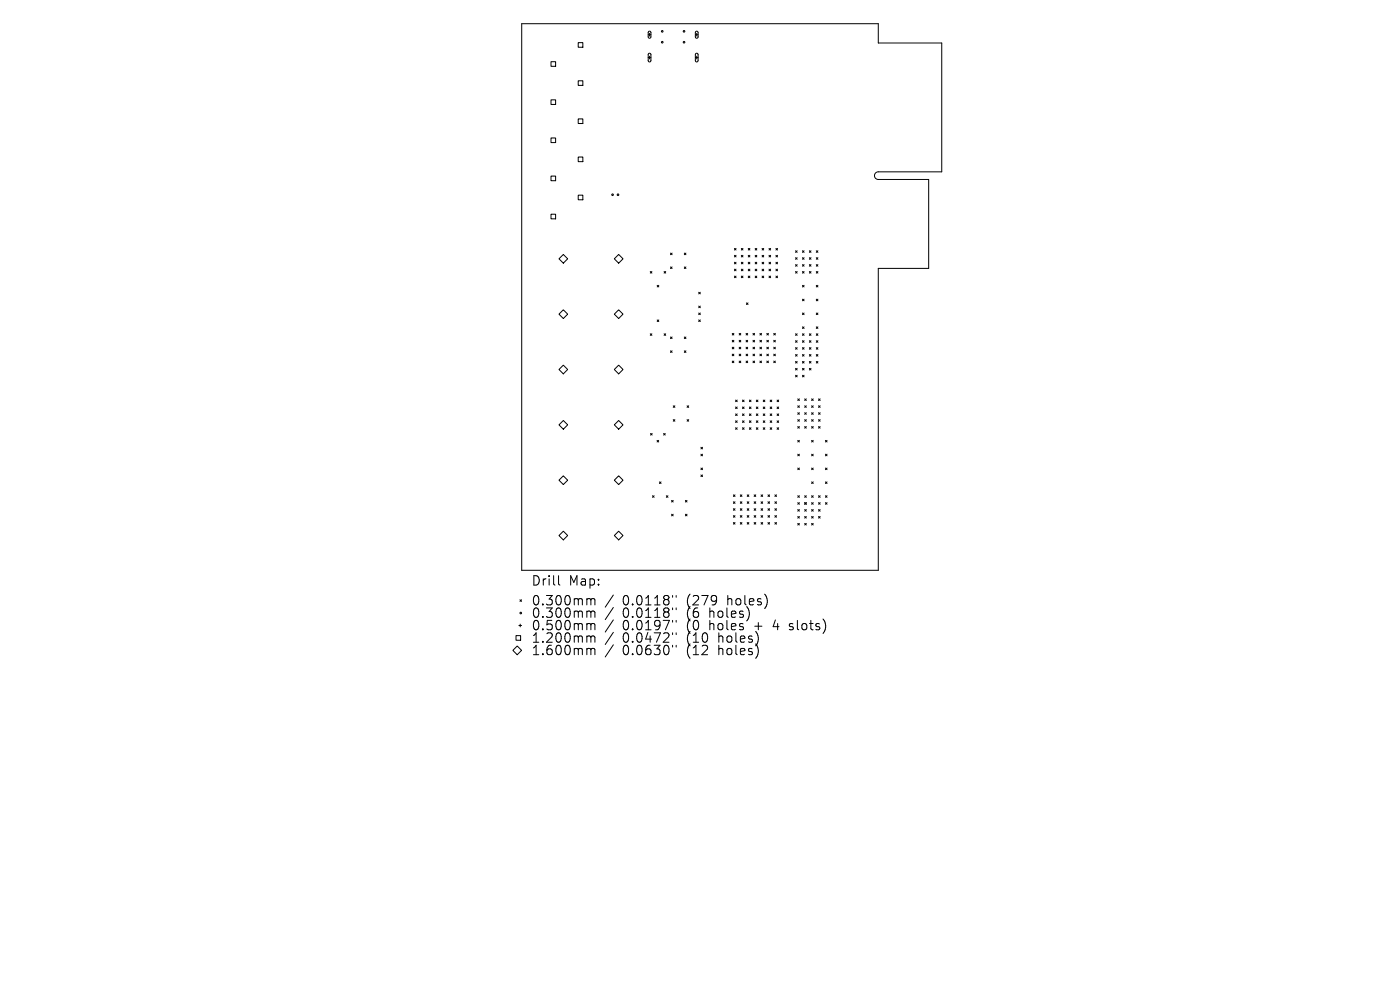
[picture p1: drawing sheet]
<svg xmlns="http://www.w3.org/2000/svg" width="297mm" height="210mm" viewBox="0 0 297 210" stroke-linecap="round" stroke-linejoin="round" font-family="sans-serif">
<defs><g id="words">
<g font-size="2.8">
<text x="112.6" y="124.5">Drill</text>
<text x="120.7" y="124.5">Map:</text>
<text x="112.6" y="128.7">0.300mm</text>
<text x="112.6" y="131.3">0.300mm</text>
<text x="132.1" y="128.7">0.0118&quot;</text>
<text x="132.1" y="131.3">0.0118&quot;</text>
<text x="145.8" y="128.7">(279</text>
<text x="145.8" y="131.3">(6</text>
<text x="150.8" y="131.3">holes)</text>
<text x="154.6" y="128.7">holes)</text>
<text x="112.6" y="134">0.500mm</text>
<text x="112.6" y="136.6">1.200mm</text>
<text x="132.1" y="134">0.0197&quot;</text>
<text x="132.1" y="136.6">0.0472&quot;</text>
<text x="145.8" y="134">(0</text>
<text x="145.8" y="136.6">(10</text>
<text x="150.8" y="134">holes</text>
<text x="152.7" y="136.6">holes)</text>
<text x="160.5" y="134">+</text>
<text x="164.7" y="134">4</text>
<text x="168.3" y="134">slots)</text>
<text x="112.6" y="139.3">1.600mm</text>
<text x="132.1" y="139.3">0.0630&quot;</text>
<text x="145.8" y="139.3">(12</text>
<text x="152.7" y="139.3">holes)</text>
</g>
</g></defs>
<g fill="none" stroke="#000" stroke-width=".21">
<path d="M110.7 5h75.6v4.1h13.5v27.4h-13.5a.81 .81 0 0 0-.8 .8 .81 .81 0 0 0 .8 .8h10.7v18.8h-10.7v64.1h-75.6zM116.9 13.1h1v1h-1zM122.7 9h.9v1h-.9zM122.7 17.1h.9v1h-.9zM137.5 7.4h.6M137.5 12.2h.6M137.6 6.7l.3-.1 .2 .3v1l-.3 .2-.3-.2zM137.6 11.4l.3-.1 .2 .2v1.4l-.3 .2-.3-.2zM137.8 7.1v.6M137.8 11.9v.6M147.5 7.4h.6M147.5 12.2h.6"/>
<path d="M147.6 6.7l.3-.1 .2 .3v1l-.2 .2-.4-.2zM147.6 11.4l.3-.1 .2 .2v1.4l-.2 .2-.4-.2zM147.8 7.1v.6M147.8 11.9v.6M116.9 21.2h1v1h-1zM116.9 29.3h1v.9h-1zM116.9 37.4h1v.9h-1zM122.7 25.2h.9v1h-.9zM122.7 33.3h.9v1h-.9zM116.9 45.4h1v1h-1zM118.6 54.9l.9-.9 .9 .9-.9 .9zM122.7 41.4h.9v1h-.9z"/>
<path d="M130.3 54.9l.9-.9 1 .9-1 .9zM137.9 57.6l.4 .3M138.3 57.6l-.4 .3M140.9 57.6l.3 .3M141.2 57.6l-.3 .3M142.2 53.7l.4 .3M142.2 56.6l.4 .4M142.6 53.7l-.4 .3M142.6 56.6l-.4 .4M145.2 56.6l.3 .4M145.2 53.7l.3 .3M145.5 53.7l-.3 .3"/>
<path d="M145.5 56.6l-.3 .4M155.8 52.7l.3 .3M155.8 54.2l.3 .3M155.8 55.6l.3 .4M155.8 57.1l.3 .3M155.8 58.6l.3 .3M156.1 52.7l-.3 .3M156.1 54.2l-.3 .3M156.1 55.6l-.3 .4M156.1 57.1l-.3 .3M156.1 58.6l-.3 .3M157.3 54.2l.3 .3"/>
<path d="M157.3 55.6l.3 .4M157.3 57.1l.3 .3M157.3 58.6l.3 .3M157.3 52.7l.3 .3M157.6 52.7l-.3 .3M157.6 54.2l-.3 .3M157.6 55.6l-.3 .4M157.6 57.1l-.3 .3M157.6 58.6l-.3 .3M158.7 55.6l.4 .4M158.7 57.1l.4 .3M158.7 54.2l.4 .3"/>
<path d="M158.7 52.7l.4 .3M158.7 58.6l.4 .3M159.1 52.7l-.4 .3M159.1 54.2l-.4 .3M159.1 55.6l-.4 .4M159.1 57.1l-.4 .3M159.1 58.6l-.4 .3M160.2 57.1l.4 .3M160.2 58.6l.4 .3M160.2 55.6l.4 .4M160.2 54.2l.4 .3M160.2 52.7l.4 .3"/>
<path d="M160.6 52.7l-.4 .3M160.6 54.2l-.4 .3M160.6 55.6l-.4 .4M160.6 57.1l-.4 .3M160.6 58.6l-.4 .3M161.7 58.6l.3 .3M161.7 57.1l.3 .3M161.7 55.6l.3 .4M161.7 54.2l.3 .3M161.7 52.7l.3 .3M162 52.7l-.3 .3M162 54.2l-.3 .3"/>
<path d="M162 55.6l-.3 .4M162 57.1l-.3 .3M162 58.6l-.3 .3M163.1 58.6l.4 .3M163.1 57.1l.4 .3M163.1 55.6l.4 .4M163.1 54.2l.4 .3M163.1 52.7l.4 .3M163.5 52.7l-.4 .3M163.5 54.2l-.4 .3M163.5 55.6l-.4 .4M163.5 57.1l-.4 .3"/>
<path d="M163.5 58.6l-.4 .3M164.6 58.6l.4 .3M164.6 57.1l.4 .3M164.6 55.6l.4 .4M164.6 54.2l.4 .3M164.6 52.7l.4 .3M165 52.7l-.4 .3M165 54.2l-.4 .3M165 55.6l-.4 .4M165 57.1l-.4 .3M165 58.6l-.4 .3M168.8 53.2l.3 .3"/>
<path d="M168.8 54.7l.3 .3M168.8 56.1l.3 .4M168.8 57.6l.3 .3M169.1 53.2l-.3 .3M169.1 54.7l-.3 .3M169.1 56.1l-.3 .4M169.1 57.6l-.3 .3M170.2 54.7l.4 .3M170.2 56.1l.4 .4M170.2 57.6l.4 .3M170.2 53.2l.4 .3M170.6 53.2l-.4 .3"/>
<path d="M170.6 54.7l-.4 .3M170.6 56.1l-.4 .4M170.6 57.6l-.4 .3M171.7 56.1l.3 .4M171.7 57.6l.3 .3M171.7 54.7l.3 .3M171.7 53.2l.3 .3M172 53.2l-.3 .3M172 54.7l-.3 .3M172 56.1l-.3 .4M172 57.6l-.3 .3M173.2 57.6l.3 .3"/>
<path d="M173.2 56.1l.3 .4M173.2 54.7l.3 .3M173.2 53.2l.3 .3M173.5 53.2l-.3 .3M173.5 54.7l-.3 .3M173.5 57.6l-.3 .3M173.5 56.1l-.3 .4M118.6 66.6l.9-.9 .9 .9-.9 1zM119.5 77.5l.9 .9-.9 .9-.9-.9zM130.3 66.6l.9-.9 1 .9-1 1zM130.3 78.4l.9-.9 1 .9-1 .9zM137.9 70.8l.4 .3"/>
<path d="M138.3 70.8l-.4 .3M139.4 60.5l.4 .4M139.4 67.9l.4 .3M139.8 60.5l-.4 .4M139.8 67.9l-.4 .3M140.9 70.8l.3 .3M141.2 70.8l-.3 .3M142.2 71.5l.4 .3M142.2 74.4l.4 .4M142.6 71.5l-.4 .3M142.6 74.4l-.4 .4M145.2 74.4l.3 .4"/>
<path d="M145.2 71.5l.3 .3M145.5 71.5l-.3 .3M145.5 74.4l-.3 .4M148.2 62l.4 .3M148.2 64.9l.4 .4M148.2 66.4l.4 .3M148.2 67.9l.4 .3M148.6 62l-.4 .3M148.6 64.9l-.4 .4M148.6 66.4l-.4 .3M148.6 67.9l-.4 .3M155.3 70.7l.4 .4"/>
<path d="M155.3 72.2l.4 .3M155.3 73.7l.4 .3M155.3 75.1l.4 .4M155.3 76.6l.4 .3M155.7 70.7l-.4 .4M155.7 72.2l-.4 .3M155.7 73.7l-.4 .3M155.7 75.1l-.4 .4M155.7 76.6l-.4 .3M156.8 72.2l.4 .3M156.8 73.7l.4 .3M156.8 75.1l.4 .4"/>
<path d="M156.8 76.6l.4 .3M156.8 70.7l.4 .4M157.2 70.7l-.4 .4M157.2 72.2l-.4 .3M157.2 73.7l-.4 .3M157.2 75.1l-.4 .4M157.2 76.6l-.4 .3M158.3 73.7l.3 .3M158.3 75.1l.3 .4M158.3 76.6l.3 .3M158.3 70.7l.3 .4M158.3 72.2l.3 .3"/>
<path d="M158.3 64.3l.4 .3M158.6 70.7l-.3 .4M158.6 72.2l-.3 .3M158.6 73.7l-.3 .3M158.6 75.1l-.3 .4M158.6 76.6l-.3 .3M158.7 64.3l-.4 .3M159.7 75.1l.4 .4M159.7 76.6l.4 .3M159.7 72.2l.4 .3M159.7 73.7l.4 .3M159.7 70.7l.4 .4"/>
<path d="M160.1 70.7l-.4 .4M160.1 72.2l-.4 .3M160.1 73.7l-.4 .3M160.1 75.1l-.4 .4M160.1 76.6l-.4 .3M161.2 76.6l.4 .3M161.2 73.7l.4 .3M161.2 75.1l.4 .4M161.2 72.2l.4 .3M161.2 70.7l.4 .4M161.6 70.7l-.4 .4M161.6 72.2l-.4 .3"/>
<path d="M161.6 73.7l-.4 .3M161.6 75.1l-.4 .4M161.6 76.6l-.4 .3M162.7 75.1l.3 .4M162.7 76.6l.3 .3M162.7 72.2l.3 .3M162.7 70.7l.3 .4M162.7 73.7l.3 .3M163 70.7l-.3 .4M163 72.2l-.3 .3M163 73.7l-.3 .3M163 75.1l-.3 .4"/>
<path d="M163 76.6l-.3 .3M164.1 76.6l.4 .3M164.1 73.7l.4 .3M164.1 72.2l.4 .3M164.1 75.1l.4 .4M164.1 70.7l.4 .4M164.5 70.7l-.4 .4M164.5 72.2l-.4 .3M164.5 73.7l-.4 .3M164.5 75.1l-.4 .4M164.5 76.6l-.4 .3M168.8 70.8l.3 .3"/>
<path d="M168.8 72.3l.3 .3M168.8 73.7l.3 .4M168.8 75.2l.3 .4M168.8 76.7l.3 .3M168.8 78.1l.3 .4M168.8 79.6l.3 .4M169.1 70.8l-.3 .3M169.1 72.3l-.3 .3M169.1 73.7l-.3 .4M169.1 75.2l-.3 .4M169.1 76.7l-.3 .3M169.1 78.1l-.3 .4"/>
<path d="M169.1 79.6l-.3 .4M170.2 72.3l.4 .3M170.2 73.7l.4 .4M170.2 75.2l.4 .4M170.2 76.7l.4 .3M170.2 78.1l.4 .4M170.2 79.6l.4 .4M170.2 60.5l.4 .4M170.2 63.5l.4 .3M170.2 66.4l.4 .3M170.2 69.3l.4 .4M170.2 70.8l.4 .3"/>
<path d="M170.6 69.3l-.4 .4M170.6 70.8l-.4 .3M170.6 72.3l-.4 .3M170.6 73.7l-.4 .4M170.6 75.2l-.4 .4M170.6 76.7l-.4 .3M170.6 78.1l-.4 .4M170.6 60.5l-.4 .4M170.6 63.5l-.4 .3M170.6 66.4l-.4 .3M170.6 79.6l-.4 .4M171.7 73.7l.3 .4"/>
<path d="M171.7 75.2l.3 .4M171.7 76.7l.3 .3M171.7 78.1l.3 .4M171.7 70.8l.3 .3M171.7 72.3l.3 .3M172 70.8l-.3 .3M172 72.3l-.3 .3M172 73.7l-.3 .4M172 75.2l-.3 .4M172 76.7l-.3 .3M172 78.1l-.3 .4M173.2 76.7l.3 .3"/>
<path d="M173.2 63.5l.3 .3M173.2 66.4l.3 .3M173.2 69.3l.3 .4M173.2 72.3l.3 .3M173.2 73.7l.3 .4M173.2 60.5l.3 .4M173.2 70.8l.3 .3M173.2 75.2l.3 .4M173.5 66.4l-.3 .3M173.5 69.3l-.3 .4M173.5 70.8l-.3 .3M173.5 72.3l-.3 .3"/>
<path d="M173.5 73.7l-.3 .4M173.5 75.2l-.3 .4M173.5 60.5l-.3 .4M173.5 63.5l-.3 .3M173.5 76.7l-.3 .3M119.5 89.2l.9 .9-.9 .9-.9-.9zM130.3 90.1l.9-.9 1 .9-1 .9zM138 91.9l.4 .4M138.4 91.9l-.4 .4M139.4 93.4l.3 .4M139.7 93.4l-.3 .4M140.8 91.9l.3 .4"/>
<path d="M141.1 91.9l-.3 .4M142.8 86.1l.4 .3M142.8 89l.4 .4M143.2 86.1l-.4 .3M143.2 89l-.4 .4M145.8 89l.3 .4M145.8 86.1l.3 .3M146.1 86.1l-.3 .3M146.1 89l-.3 .4M148.7 94.9l.3 .3M148.7 96.4l.3 .3M148.7 99.3l.3 .3"/>
<path d="M149 94.9l-.3 .3M149 96.4l-.3 .3M149 99.3l-.3 .3M156 84.9l.4 .3M156 86.3l.4 .4M156 87.8l.4 .3M156 89.3l.4 .3M156 90.7l.4 .4M156.4 84.9l-.4 .3M156.4 86.3l-.4 .4M156.4 87.8l-.4 .3M156.4 89.3l-.4 .3"/>
<path d="M156.4 90.7l-.4 .4M157.5 87.8l.4 .3M157.5 89.3l.4 .3M157.5 90.7l.4 .4M157.5 84.9l.4 .3M157.5 86.3l.4 .4M157.9 84.9l-.4 .3M157.9 86.3l-.4 .4M157.9 87.8l-.4 .3M157.9 89.3l-.4 .3M157.9 90.7l-.4 .4M159 89.3l.3 .3"/>
<path d="M159 90.7l.3 .4M159 86.3l.3 .4M159 87.8l.3 .3M159 84.9l.3 .3M159.3 84.9l-.3 .3M159.3 86.3l-.3 .4M159.3 87.8l-.3 .3M159.3 89.3l-.3 .3M159.3 90.7l-.3 .4M160.4 90.7l.4 .4M160.4 87.8l.4 .3M160.4 89.3l.4 .3"/>
<path d="M160.4 86.3l.4 .4M160.4 84.9l.4 .3M160.8 84.9l-.4 .3M160.8 86.3l-.4 .4M160.8 87.8l-.4 .3M160.8 89.3l-.4 .3M160.8 90.7l-.4 .4M161.9 89.3l.4 .3M161.9 90.7l.4 .4M161.9 86.3l.4 .4M161.9 84.9l.4 .3M161.9 87.8l.4 .3"/>
<path d="M162.3 84.9l-.4 .3M162.3 86.3l-.4 .4M162.3 87.8l-.4 .3M162.3 89.3l-.4 .3M162.3 90.7l-.4 .4M163.4 90.7l.3 .4M163.4 87.8l.3 .3M163.4 86.3l.3 .4M163.4 89.3l.3 .3M163.4 84.9l.3 .3M163.7 84.9l-.3 .3M163.7 86.3l-.3 .4"/>
<path d="M163.7 87.8l-.3 .3M163.7 89.3l-.3 .3M163.7 90.7l-.3 .4M164.9 89.3l.3 .3M164.9 87.8l.3 .3M164.9 90.7l.3 .4M164.9 86.3l.3 .4M164.9 84.9l.3 .3M165.2 84.9l-.3 .3M165.2 86.3l-.3 .4M165.2 87.8l-.3 .3M165.2 89.3l-.3 .3"/>
<path d="M165.2 90.7l-.3 .4M169.2 84.6l.4 .4M169.2 86.1l.4 .3M169.2 89l.4 .4M169.2 87.5l.4 .4M169.2 90.5l.4 .3M169.2 93.4l.4 .4M169.2 96.4l.4 .3M169.2 99.3l.4 .3M169.6 84.6l-.4 .4M169.6 86.1l-.4 .3M169.6 87.5l-.4 .4"/>
<path d="M169.6 89l-.4 .4M169.6 90.5l-.4 .3M169.6 93.4l-.4 .4M169.6 96.4l-.4 .3M169.6 99.3l-.4 .3M170.7 86.1l.4 .3M170.7 87.5l.4 .4M170.7 90.5l.4 .3M170.7 84.6l.4 .4M170.7 89l.4 .4M171.1 84.6l-.4 .4M171.1 86.1l-.4 .3"/>
<path d="M171.1 87.5l-.4 .4M171.1 89l-.4 .4M171.1 90.5l-.4 .3M172.2 89l.3 .4M172.2 84.6l.3 .4M172.2 86.1l.3 .3M172.2 90.5l.3 .3M172.2 93.4l.3 .4M172.2 96.4l.3 .3M172.2 99.3l.3 .3M172.2 87.5l.3 .4M172.5 84.6l-.3 .4"/>
<path d="M172.5 86.1l-.3 .3M172.5 87.5l-.3 .4M172.5 90.5l-.3 .3M172.5 93.4l-.3 .4M172.5 96.4l-.3 .3M172.5 89l-.3 .4M172.5 99.3l-.3 .3M173.6 90.5l.4 .3M173.6 86.1l.4 .3M173.6 87.5l.4 .4M173.6 84.6l.4 .4M173.6 89l.4 .4"/>
<path d="M174 84.6l-.4 .4M174 86.1l-.4 .3M174 89l-.4 .4M174 87.5l-.4 .4M174 90.5l-.4 .3M175.1 93.4l.4 .4M175.1 96.4l.4 .3M175.1 99.3l.4 .3M175.5 93.4l-.4 .4M175.5 99.3l-.4 .3M175.5 96.4l-.4 .3M119.5 100.9l.9 1-.9 .9-.9-.9z"/>
<path d="M119.5 112.7l.9 .9-.9 .9-.9-.9zM130.3 101.9l.9-1 1 1-1 .9zM130.3 113.6l.9-.9 1 .9-1 .9zM138.4 105.2l.4 .3M138.8 105.2l-.4 .3M139.9 102.2l.3 .4M140.2 102.2l-.3 .4M141.4 105.2l.3 .3M141.7 105.2l-.3 .3M142.5 106.1l.3 .4M142.5 109.1l.3 .3M142.8 106.1l-.3 .4"/>
<path d="M142.8 109.1l-.3 .3M145.4 106.1l.3 .4M145.4 109.1l.3 .3M145.7 106.1l-.3 .4M145.7 109.1l-.3 .3M148.7 100.8l.3 .3M149 100.8l-.3 .3M155.6 105l.3 .3M155.6 106.4l.3 .4M155.6 107.9l.3 .4M155.6 109.4l.3 .3M155.6 110.8l.3 .4"/>
<path d="M155.9 105l-.3 .3M155.9 106.4l-.3 .4M155.9 107.9l-.3 .4M155.9 109.4l-.3 .3M155.9 110.8l-.3 .4M157.1 106.4l.3 .4M157.1 107.9l.3 .4M157.1 109.4l.3 .3M157.1 110.8l.3 .4M157.1 105l.3 .3M157.4 105l-.3 .3M157.4 106.4l-.3 .4"/>
<path d="M157.4 107.9l-.3 .4M157.4 109.4l-.3 .3M157.4 110.8l-.3 .4M158.5 107.9l.4 .4M158.5 109.4l.4 .3M158.5 110.8l.4 .4M158.5 106.4l.4 .4M158.5 105l.4 .3M158.9 105l-.4 .3M158.9 106.4l-.4 .4M158.9 107.9l-.4 .4M158.9 109.4l-.4 .3"/>
<path d="M158.9 110.8l-.4 .4M160 109.4l.3 .3M160 110.8l.3 .4M160 107.9l.3 .4M160 106.4l.3 .4M160 105l.3 .3M160.3 105l-.3 .3M160.3 106.4l-.3 .4M160.3 107.9l-.3 .4M160.3 109.4l-.3 .3M160.3 110.8l-.3 .4M161.5 110.8l.3 .4"/>
<path d="M161.5 109.4l.3 .3M161.5 107.9l.3 .4M161.5 105l.3 .3M161.5 106.4l.3 .4M161.8 105l-.3 .3M161.8 106.4l-.3 .4M161.8 107.9l-.3 .4M161.8 109.4l-.3 .3M161.8 110.8l-.3 .4M162.9 110.8l.4 .4M162.9 109.4l.4 .3M162.9 106.4l.4 .4"/>
<path d="M162.9 107.9l.4 .4M162.9 105l.4 .3M163.3 105l-.4 .3M163.3 106.4l-.4 .4M163.3 107.9l-.4 .4M163.3 109.4l-.4 .3M163.3 110.8l-.4 .4M164.4 110.8l.3 .4M164.4 107.9l.3 .4M164.4 109.4l.3 .3M164.4 106.4l.3 .4M164.4 105l.3 .3"/>
<path d="M164.7 105l-.3 .3M164.7 106.4l-.3 .4M164.7 107.9l-.3 .4M164.7 109.4l-.3 .3M164.7 110.8l-.3 .4M169.2 109.6l.4 .3M169.2 105.2l.4 .3M169.2 106.6l.4 .4M169.2 108.1l.4 .3M169.2 111l.4 .4M169.6 105.2l-.4 .3M169.6 106.6l-.4 .4"/>
<path d="M169.6 108.1l-.4 .3M169.6 109.6l-.4 .3M169.6 111l-.4 .4M170.7 106.6l.4 .4M170.7 108.1l.4 .3M170.7 109.6l.4 .3M170.7 105.2l.4 .3M170.7 111l.4 .4M171.1 105.2l-.4 .3M171.1 106.6l-.4 .4M171.1 108.1l-.4 .3M171.1 109.6l-.4 .3"/>
<path d="M171.1 111l-.4 .4M172.2 102.2l.3 .4M172.2 108.1l.3 .3M172.2 109.6l.3 .3M172.2 111l.3 .4M172.2 106.6l.3 .4M172.2 105.2l.3 .3M172.5 102.2l-.3 .4M172.5 105.2l-.3 .3M172.5 106.6l-.3 .4M172.5 108.1l-.3 .3M172.5 109.6l-.3 .3"/>
<path d="M172.5 111l-.3 .4M173.6 109.6l.4 .3M173.6 108.1l.4 .3M173.6 106.6l.4 .4M173.6 105.2l.4 .3M174 105.2l-.4 .3M174 106.6l-.4 .4M174 108.1l-.4 .3M174 109.6l-.4 .3M175.1 102.2l.4 .4M175.1 106.6l.4 .4M175.1 105.2l.4 .3"/>
<path d="M175.5 102.2l-.4 .4M175.5 105.2l-.4 .3M175.5 106.6l-.4 .4M109.5 134.8h.9v1h-.9zM109.7 137l.9 1-.9 .9-.9-.9zM110.1 132.7h.5M110.3 127.2l.3 .4M110.4 132.4v.6M110.6 127.2l-.3 .4M118.5 122.1v1.7l.3 .3M124.8 127h.3l.3 .3M124.8 129.6h.3l.3 .3"/>
<path d="M124.8 132.3h.3l.3 .3M124.8 134.9h.3l.3 .3M124.8 137.5h.3l.3 .3M125.4 127.3l.2-.3 .5 .1 .1 1.2M125.4 127.3v1M125.4 129.9v1.1M125.4 132.6v1M125.4 135.2v1M125.4 137.8v1.1M125.4 129.9l.2-.3 .5 .1 .1 1.3M125.4 132.6l.2-.3 .5 .1 .1 1.2M125.4 135.2l.2-.3 .5 .1 .1 1.2"/>
<path d="M125.4 137.8l.2-.3 .5 .1 .1 1.3M130.1 126.2l-1.7 2.6M130.1 128.9l-1.7 2.5M130.1 131.5l-1.7 2.6M130.1 134.1l-1.7 2.6M130.1 136.8l-1.7 2.6M142.7 126.3v.4M142.7 129v.3M142.7 131.6v.4M142.7 134.2v.4M142.7 136.9v.4M143.4 126.3v.4"/>
<path d="M143.4 129v.3M143.4 131.6v.4M143.4 134.2v.4M143.4 136.9v.4M167.4 133.5l.2 .1M167.5 132.4v.4"/>
<circle cx="140.5" cy="6.6" r=".17"/>
<circle cx="140.5" cy="9" r=".17"/>
<circle cx="145.1" cy="6.6" r=".17"/>
<circle cx="145.1" cy="9" r=".17"/>
<circle cx="130" cy="41.3" r=".17"/>
<circle cx="131.1" cy="41.3" r=".17"/>
<circle cx="110.5" cy="130" r=".17"/>
</g>
<use href="#words"/>
</svg>
